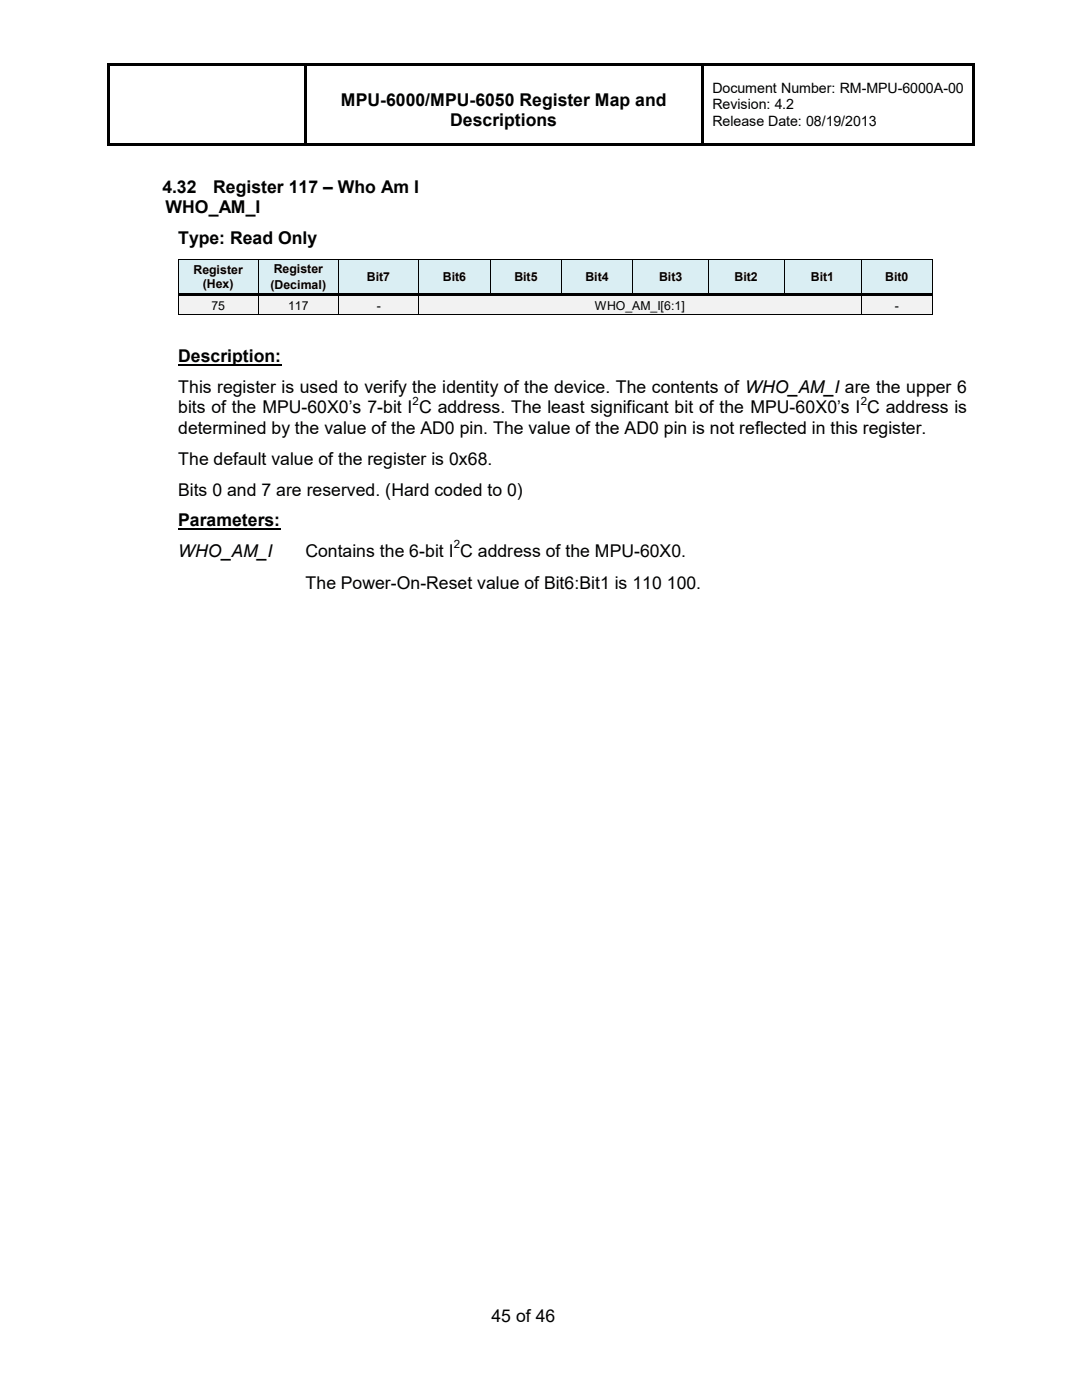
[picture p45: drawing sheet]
<svg xmlns="http://www.w3.org/2000/svg" width="216mm" height="279mm" viewBox="0 0 216 279" stroke-linecap="round" stroke-linejoin="round" font-family="sans-serif">
<defs><g id="words">
<g font-size="3.5">
<text x="68" y="21.1">MPU-6000/MPU-6050 Register Map and</text>
<text x="89.8" y="25.2">Descriptions</text>
<text x="32.4" y="38.5">4.32</text>
<text x="42.5" y="38.5">Register 117 – Who Am I</text>
<text x="33" y="42.6">WHO_AM_I</text>
<text x="35.6" y="48.7">Type: Read Only</text>
<text x="35.6" y="72.2">Description:</text>
<text x="35.6" y="78.4">This register is used to verify the identity of the device. The contents of WHO_AM_I are the upper 6</text>
<text x="35.6" y="82.5">bits of the MPU-60X0’s 7-bit I C address. The least significant bit of the MPU-60X0’s I C address is</text>
<text x="35.6" y="86.6">determined by the value of the AD0 pin. The value of the AD0 pin is not reflected in this register.</text>
<text x="35.6" y="92.8">The default value of the register is 0x68.</text>
<text x="35.6" y="98.9">Bits 0 and 7 are reserved. (Hard coded to 0)</text>
<text x="35.6" y="105">Parameters:</text>
<text x="35.6" y="111.2">WHO_AM_I</text>
<text x="60.9" y="111.2">Contains the 6-bit I C address of the MPU-60X0.</text>
<text x="61" y="117.5">The Power-On-Reset value of Bit6:Bit1 is 110 100.</text>
<text x="98.1" y="263.8">45 of 46</text>
</g>
<g font-size="2.8">
<text x="142.1" y="18.6">Document Number: RM-MPU-6000A-00</text>
<text x="142.1" y="21.8">Revision: 4.2</text>
<text x="142.1" y="25.1">Release Date: 08/19/2013</text>
</g>
<g font-size="2.5">
<text x="38.6" y="54.6">Register</text>
<text x="40.5" y="57.5">(Hex)</text>
<text x="54" y="57.7">(Decimal)</text>
<text x="54.6" y="54.4">Register</text>
<text x="73.2" y="56.1">Bit7</text>
<text x="88.4" y="56.1">Bit6</text>
<text x="102.6" y="56.1">Bit5</text>
<text x="116.8" y="56.1">Bit4</text>
<text x="131.5" y="56.1">Bit3</text>
<text x="146.6" y="56.1">Bit2</text>
<text x="161.8" y="56.1">Bit1</text>
<text x="176.6" y="56.1">Bit0</text>
<text x="42.2" y="61.8">75</text>
<text x="57.5" y="61.8">117</text>
<text x="75.2" y="61.8">-</text>
<text x="118.7" y="61.8">WHO_AM_I[6:1]</text>
<text x="178.6" y="61.8">-</text>
</g>
<g font-size="2.3">
<text x="82.3" y="80.7">2</text>
<text x="171.8" y="80.7">2</text>
<text x="90.6" y="109.4">2</text>
</g>
</g></defs>
<g fill="#000">
<path d="M21.4 12.7h.5v.6h-.5z" fill-rule="evenodd"/>
<path d="M21.4 12.7h.5v.5h-.5z" fill-rule="evenodd"/>
<path d="M21.4 13.2h.5v15.4h-.5z" fill-rule="evenodd"/>
<path d="M21.9 12.7h38.7v.5h-38.7z" fill-rule="evenodd"/>
<path d="M60.6 13.2l.5 .1z" fill-rule="evenodd"/>
<path d="M60.6 12.7h.5v.5h-.5z" fill-rule="evenodd"/>
<path d="M60.6 13.2h.5v15.4h-.5z" fill-rule="evenodd"/>
<path d="M61.1 12.7h78.9v.5h-78.9z" fill-rule="evenodd"/>
<path d="M140 13.2l.5 .1z" fill-rule="evenodd"/>
<path d="M140 12.7h.5v.5h-.5z" fill-rule="evenodd"/>
<path d="M140 13.2h.5v15.4h-.5z" fill-rule="evenodd"/>
<path d="M140.5 12.7h53.5v.5h-53.5z" fill-rule="evenodd"/>
<path d="M194 12.7h.5v.6h-.5z" fill-rule="evenodd"/>
<path d="M194 12.7h.5v.5h-.5z" fill-rule="evenodd"/>
<path d="M194 13.2h.5v15.4h-.5z" fill-rule="evenodd"/>
<path d="M21.4 28.6h.5v.5h-.5z" fill-rule="evenodd"/>
<path d="M21.4 28.6h.5v.5h-.5z" fill-rule="evenodd"/>
<path d="M21.9 28.6h38.7v.5h-38.7z" fill-rule="evenodd"/>
<path d="M60.6 28.6h.5v.5h-.5z" fill-rule="evenodd"/>
<path d="M61.1 28.6h78.9v.5h-78.9z" fill-rule="evenodd"/>
<path d="M140 28.6h.5v.5h-.5z" fill-rule="evenodd"/>
<path d="M140.5 28.6h53.5v.5h-53.5z" fill-rule="evenodd"/>
<path d="M194 28.6h.5v.5h-.5z" fill-rule="evenodd"/>
<path d="M194 28.6h.5v.5h-.5z" fill-rule="evenodd"/>
</g>
<path d="M35.7 52h15.7" fill="none" stroke="#daeef3" stroke-width=".2"/>
<g fill="#daeef3">
<path d="M35.7 52h1.8v6.4h-1.8z" fill-rule="evenodd"/>
<path d="M49.6 52h1.8v6.4h-1.8z" fill-rule="evenodd"/>
</g>
<path d="M35.7 58.5h15.7" fill="none" stroke="#daeef3" stroke-width=".2"/>
<g fill="#daeef3">
<path d="M37.5 52h12.1v3.3h-12.1z" fill-rule="evenodd"/>
<path d="M37.5 55.3h12.1v3.1h-12.1z" fill-rule="evenodd"/>
<path d="M51.7 51.9h1.8v6.7h-1.8z" fill-rule="evenodd"/>
<path d="M65.6 51.9h1.8v6.7h-1.8z" fill-rule="evenodd"/>
<path d="M53.5 51.9h12.1v3.5h-12.1z" fill-rule="evenodd"/>
<path d="M53.5 55.4h12.1v3.2h-12.1z" fill-rule="evenodd"/>
<path d="M67.6 51.9h15.9v1.6h-15.9z" fill-rule="evenodd"/>
<path d="M67.6 53.5h1.8v3.5h-1.8z" fill-rule="evenodd"/>
<path d="M81.7 53.5h1.8v3.5h-1.8z" fill-rule="evenodd"/>
<path d="M67.6 57h15.9v1.6h-15.9z" fill-rule="evenodd"/>
<path d="M69.4 53.5h12.3v3.5h-12.3z" fill-rule="evenodd"/>
<path d="M83.7 51.9h14.1v1.6h-14.1z" fill-rule="evenodd"/>
<path d="M83.7 53.5h1.8v3.5h-1.8z" fill-rule="evenodd"/>
<path d="M95.9 53.5h1.9v3.5h-1.9z" fill-rule="evenodd"/>
<path d="M83.7 57h14.1v1.6h-14.1z" fill-rule="evenodd"/>
<path d="M85.5 53.5h10.4v3.5h-10.4z" fill-rule="evenodd"/>
<path d="M97.9 51.9h14.1v1.6h-14.1z" fill-rule="evenodd"/>
<path d="M97.9 53.5h1.9v3.5h-1.9z" fill-rule="evenodd"/>
<path d="M110.2 53.5h1.8v3.5h-1.8z" fill-rule="evenodd"/>
<path d="M97.9 57h14.1v1.6h-14.1z" fill-rule="evenodd"/>
<path d="M99.8 53.5h10.4v3.5h-10.4z" fill-rule="evenodd"/>
<path d="M112.2 51.9h14v1.6h-14z" fill-rule="evenodd"/>
<path d="M112.2 53.5h1.8v3.5h-1.8z" fill-rule="evenodd"/>
<path d="M124.4 53.5h1.8v3.5h-1.8z" fill-rule="evenodd"/>
<path d="M112.2 57h14v1.6h-14z" fill-rule="evenodd"/>
<path d="M114 53.5h10.4v3.5h-10.4z" fill-rule="evenodd"/>
<path d="M126.4 51.9h14.9v1.6h-14.9z" fill-rule="evenodd"/>
<path d="M126.4 53.5h1.8v3.5h-1.8z" fill-rule="evenodd"/>
<path d="M139.5 53.5h1.8v3.5h-1.8z" fill-rule="evenodd"/>
<path d="M126.4 57h14.9v1.6h-14.9z" fill-rule="evenodd"/>
<path d="M128.2 53.5h11.3v3.5h-11.3z" fill-rule="evenodd"/>
<path d="M141.5 51.9h14.9v1.6h-14.9z" fill-rule="evenodd"/>
<path d="M141.5 53.5h1.8v3.5h-1.8z" fill-rule="evenodd"/>
<path d="M154.5 53.5h1.9v3.5h-1.9z" fill-rule="evenodd"/>
<path d="M141.5 57h14.9v1.6h-14.9z" fill-rule="evenodd"/>
<path d="M143.3 53.5h11.2v3.5h-11.2z" fill-rule="evenodd"/>
<path d="M156.5 51.9h15.3v1.6h-15.3z" fill-rule="evenodd"/>
<path d="M156.5 53.5h1.9v3.5h-1.9z" fill-rule="evenodd"/>
<path d="M170 53.5h1.8v3.5h-1.8z" fill-rule="evenodd"/>
<path d="M156.5 57h15.3v1.6h-15.3z" fill-rule="evenodd"/>
<path d="M158.4 53.5h11.6v3.5h-11.6z" fill-rule="evenodd"/>
<path d="M172 51.9h14v1.6h-14z" fill-rule="evenodd"/>
<path d="M172 53.5h1.8v3.5h-1.8z" fill-rule="evenodd"/>
<path d="M184.2 53.5h1.8v3.5h-1.8z" fill-rule="evenodd"/>
<path d="M172 57h14v1.6h-14z" fill-rule="evenodd"/>
<path d="M173.8 53.5h10.4v3.5h-10.4z" fill-rule="evenodd"/>
</g>
<g fill="#000">
<path d="M35.5 51.7h.2v.2h-.2z" fill-rule="evenodd"/>
<path d="M35.5 51.7h.2v.2h-.2z" fill-rule="evenodd"/>
<path d="M51.5 51.7h.2v.2h-.2z" fill-rule="evenodd"/>
<path d="M67.4 51.7h.2v.2h-.2z" fill-rule="evenodd"/>
<path d="M83.5 51.7h.2v.2h-.2z" fill-rule="evenodd"/>
<path d="M97.8 51.7h.1v.2h-.1z" fill-rule="evenodd"/>
<path d="M112 51.7h.2v.2h-.2z" fill-rule="evenodd"/>
<path d="M126.2 51.7h.2v.2h-.2z" fill-rule="evenodd"/>
<path d="M141.3 51.7h.2v.2h-.2z" fill-rule="evenodd"/>
<path d="M156.4 51.7h.1v.2h-.1z" fill-rule="evenodd"/>
<path d="M171.8 51.7h.2v.2h-.2z" fill-rule="evenodd"/>
<path d="M186 51.7h.2v.2h-.2z" fill-rule="evenodd"/>
<path d="M186 51.7h.2v.2h-.2z" fill-rule="evenodd"/>
</g>
<g fill="none" stroke="#000" stroke-width=".2">
<path d="M35.6 51.9v6.7M35.7 51.8h15.8M51.6 51.9v6.7M51.7 51.8h15.7M67.5 51.9v6.7M67.6 51.8h15.9M83.6 51.9v6.7M83.7 51.8h14.1M97.9 51.9v6.7M97.9 51.8h14.1M112.1 51.9v6.7M112.2 51.8h14"/>
<path d="M126.3 51.9v6.7M126.4 51.8h14.9M141.4 51.9v6.7M141.5 51.8h14.9M156.4 51.9v6.7M156.5 51.8h15.3M171.9 51.9v6.7M172 51.8h14M186.1 51.9v6.7"/>
</g>
<g fill="#f2f2f2">
<path d="M35.7 59.1h1.8v3.6h-1.8z" fill-rule="evenodd"/>
<path d="M49.6 59.1h1.8v3.6h-1.8z" fill-rule="evenodd"/>
<path d="M37.5 59.1h12.1v3.6h-12.1z" fill-rule="evenodd"/>
<path d="M51.7 59.1h1.8v3.6h-1.8z" fill-rule="evenodd"/>
<path d="M65.6 59.1h1.8v3.6h-1.8z" fill-rule="evenodd"/>
<path d="M53.5 59.1h12.1v3.6h-12.1z" fill-rule="evenodd"/>
<path d="M67.6 59.1h1.8v3.6h-1.8z" fill-rule="evenodd"/>
<path d="M81.7 59.1h1.8v3.6h-1.8z" fill-rule="evenodd"/>
<path d="M69.4 59.1h12.3v3.6h-12.3z" fill-rule="evenodd"/>
<path d="M83.7 59.1h1.8v3.6h-1.8z" fill-rule="evenodd"/>
<path d="M170 59.1h1.8v3.6h-1.8z" fill-rule="evenodd"/>
<path d="M85.5 59.1h84.5v3.6h-84.5z" fill-rule="evenodd"/>
<path d="M172 59.1h1.8v3.6h-1.8z" fill-rule="evenodd"/>
<path d="M184.2 59.1h1.8v3.6h-1.8z" fill-rule="evenodd"/>
<path d="M173.8 59.1h10.4v3.6h-10.4z" fill-rule="evenodd"/>
</g>
<g fill="#000">
<path d="M35.5 58.6h.2v.5h-.2z" fill-rule="evenodd"/>
<path d="M35.7 58.6h15.8v.5h-15.8z" fill-rule="evenodd"/>
</g>
<path d="M35.7 59.1h15.8" fill="none" stroke="#f2f2f2" stroke-width=".2"/>
<path d="M51.7 59.1h.3z" fill-rule="evenodd" fill="#f2f2f2"/>
<g fill="#000">
<path d="M51.5 59.1h.2z" fill-rule="evenodd"/>
<path d="M51.5 58.6h.5v.5h-.5z" fill-rule="evenodd"/>
<path d="M52 58.6h15.4v.5h-15.4z" fill-rule="evenodd"/>
</g>
<path d="M52 59.1h15.4" fill="none" stroke="#f2f2f2" stroke-width=".2"/>
<path d="M67.6 59.1h.4z" fill-rule="evenodd" fill="#f2f2f2"/>
<g fill="#000">
<path d="M67.4 59.1h.2z" fill-rule="evenodd"/>
<path d="M67.4 58.6h.6v.5h-.6z" fill-rule="evenodd"/>
<path d="M68 58.6h15.5v.5h-15.5z" fill-rule="evenodd"/>
</g>
<path d="M68 59.1h15.5" fill="none" stroke="#f2f2f2" stroke-width=".2"/>
<path d="M83.7 59.1h.3z" fill-rule="evenodd" fill="#f2f2f2"/>
<g fill="#000">
<path d="M83.5 59.1h.2z" fill-rule="evenodd"/>
<path d="M83.5 58.6h.5v.5h-.5z" fill-rule="evenodd"/>
<path d="M84 58.6h13.8v.5h-13.8z" fill-rule="evenodd"/>
</g>
<path d="M84 59.1h13.8" fill="none" stroke="#f2f2f2" stroke-width=".2"/>
<path d="M97.8 59.1h.5z" fill-rule="evenodd" fill="#f2f2f2"/>
<g fill="#000">
<path d="M97.8 58.6h.5v.5h-.5z" fill-rule="evenodd"/>
<path d="M98.3 58.6h13.7v.5h-13.7z" fill-rule="evenodd"/>
</g>
<path d="M98.3 59.1h13.7" fill="none" stroke="#f2f2f2" stroke-width=".2"/>
<path d="M112 59.1h.5z" fill-rule="evenodd" fill="#f2f2f2"/>
<g fill="#000">
<path d="M112 58.6h.5v.5h-.5z" fill-rule="evenodd"/>
<path d="M112.5 58.6h13.7v.5h-13.7z" fill-rule="evenodd"/>
</g>
<path d="M112.5 59.1h13.7" fill="none" stroke="#f2f2f2" stroke-width=".2"/>
<path d="M126.2 59.1h.5z" fill-rule="evenodd" fill="#f2f2f2"/>
<g fill="#000">
<path d="M126.2 58.6h.5v.5h-.5z" fill-rule="evenodd"/>
<path d="M126.7 58.6h14.6v.5h-14.6z" fill-rule="evenodd"/>
</g>
<path d="M126.7 59.1h14.6" fill="none" stroke="#f2f2f2" stroke-width=".2"/>
<path d="M141.3 59.1h.5z" fill-rule="evenodd" fill="#f2f2f2"/>
<g fill="#000">
<path d="M141.3 58.6h.5v.5h-.5z" fill-rule="evenodd"/>
<path d="M141.8 58.6h14.6v.5h-14.6z" fill-rule="evenodd"/>
</g>
<path d="M141.8 59.1h14.6" fill="none" stroke="#f2f2f2" stroke-width=".2"/>
<path d="M156.4 59.1h.5z" fill-rule="evenodd" fill="#f2f2f2"/>
<g fill="#000">
<path d="M156.4 58.6h.5v.5h-.5z" fill-rule="evenodd"/>
<path d="M156.9 58.6h14.9v.5h-14.9z" fill-rule="evenodd"/>
</g>
<path d="M156.9 59.1h14.9" fill="none" stroke="#f2f2f2" stroke-width=".2"/>
<path d="M172 59.1h.3z" fill-rule="evenodd" fill="#f2f2f2"/>
<g fill="#000">
<path d="M171.8 59.1h.2z" fill-rule="evenodd"/>
<path d="M171.8 58.6h.5v.5h-.5z" fill-rule="evenodd"/>
<path d="M172.3 58.6h13.7v.5h-13.7z" fill-rule="evenodd"/>
<path d="M186 58.6h.2v.5h-.2z" fill-rule="evenodd"/>
<path d="M35.5 62.7h.2v.2h-.2z" fill-rule="evenodd"/>
<path d="M35.5 62.7h.2v.2h-.2z" fill-rule="evenodd"/>
<path d="M51.5 62.7h.2v.2h-.2z" fill-rule="evenodd"/>
<path d="M67.4 62.7h.2v.2h-.2z" fill-rule="evenodd"/>
<path d="M83.5 62.7h.2v.2h-.2z" fill-rule="evenodd"/>
<path d="M171.8 62.7h.2v.2h-.2z" fill-rule="evenodd"/>
<path d="M186 62.7h.2v.2h-.2z" fill-rule="evenodd"/>
<path d="M186 62.7h.2v.2h-.2z" fill-rule="evenodd"/>
</g>
<path d="M172.3 59.1h13.7" fill="none" stroke="#f2f2f2" stroke-width=".2"/>
<path d="M35.6 59.1v3.6M51.6 59.1v3.6M67.5 59.1v3.6M83.6 59.1v3.6M171.9 59.1v3.6M186.1 59.1v3.6M35.7 62.8h15.8M51.7 62.8h15.7M67.6 62.8h15.9M83.7 62.8h88.1M172 62.8h14" fill="none" stroke="#000" stroke-width=".2"/>
<path d="M35.6 72.8h20.5M35.6 105.6h20.4" fill="none" stroke="#000" stroke-width=".38"/>
<use href="#words"/>
</svg>
